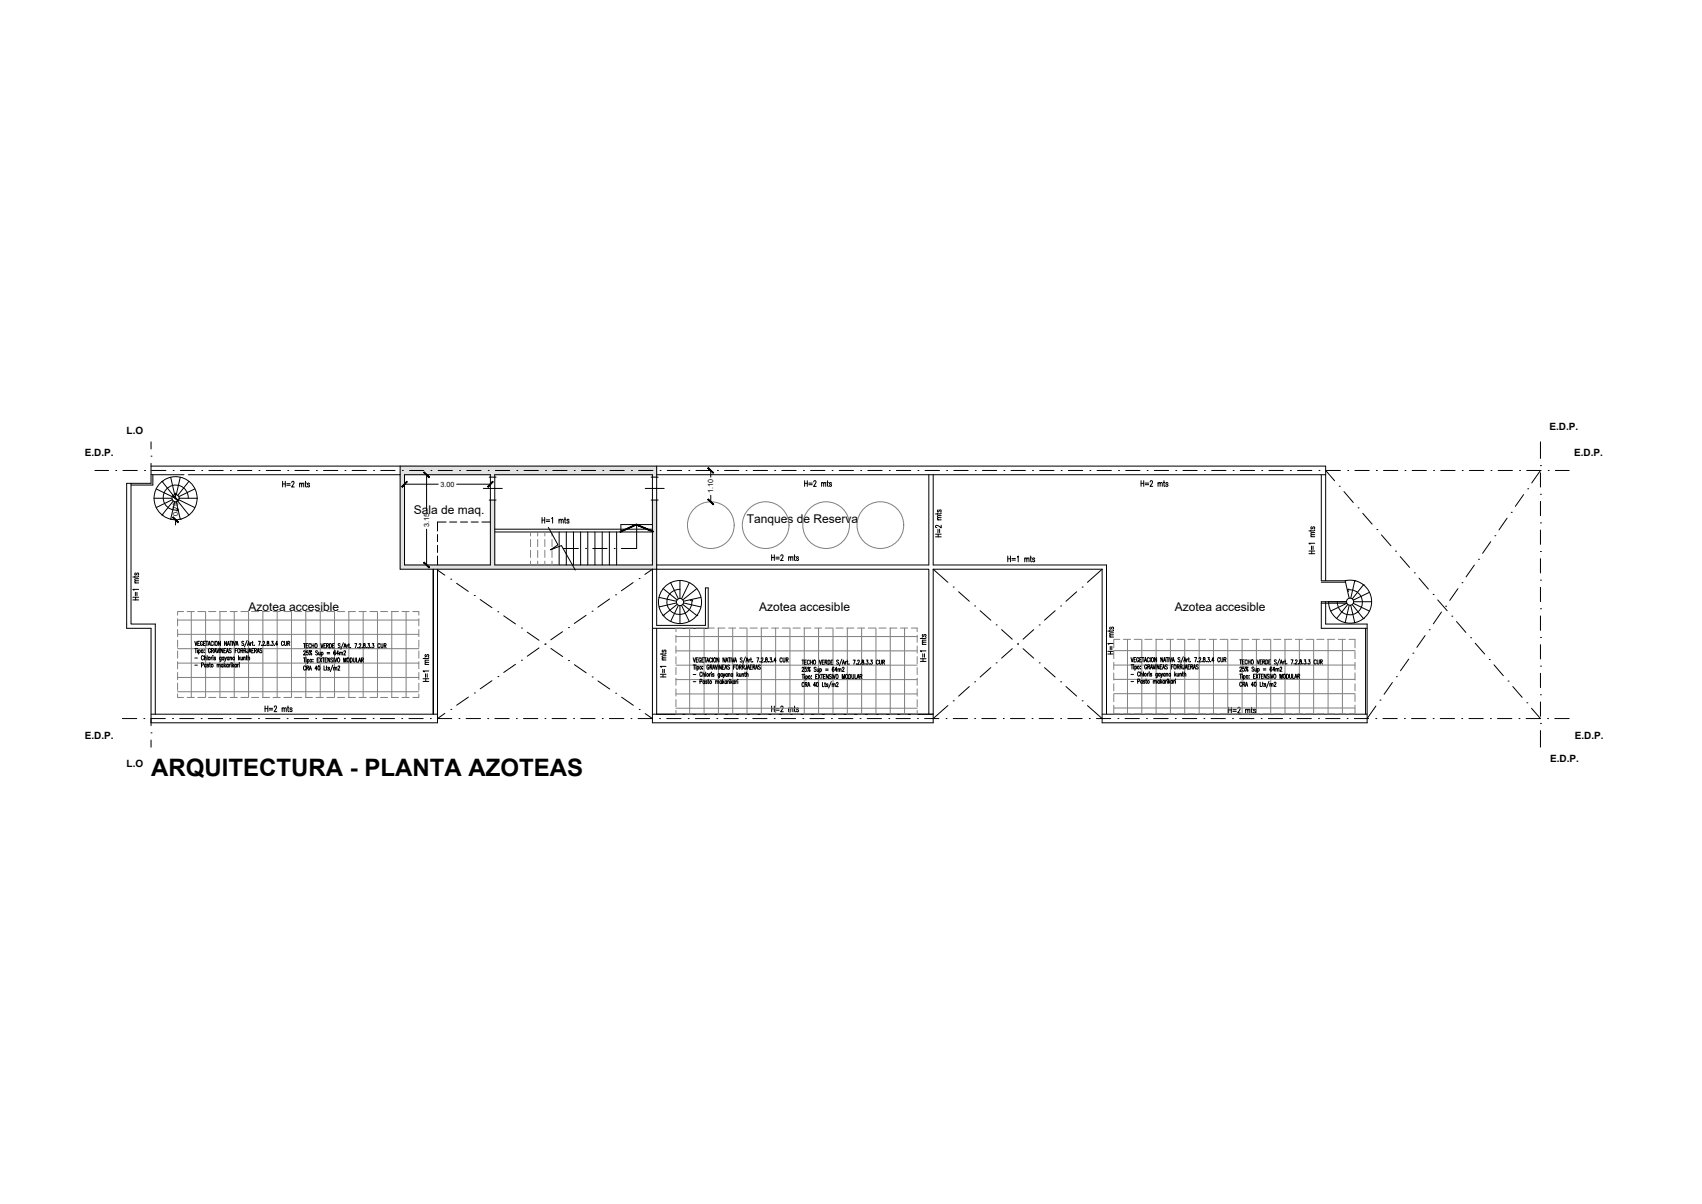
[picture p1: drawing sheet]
<svg xmlns="http://www.w3.org/2000/svg" width="594mm" height="420mm" viewBox="0 0 594 420" stroke-linecap="round" stroke-linejoin="round" font-family="sans-serif">
<defs><g id="words">
<text font-size="8.4" x="52.7" y="270.9">ARQUITECTURA - PLANTA AZOTEAS</text>
<g font-size="4.2">
<text x="144.4" y="179.3">Sala de maq.</text>
<text x="260.7" y="182.6">Tanques de Reserva</text>
<text x="86.8" y="213.3">Azotea accesible</text>
<text x="265" y="213.3">Azotea accesible</text>
<text x="410.1" y="213.3">Azotea accesible</text>
</g>
<g font-size="3.5">
<text x="44.2" y="151.4">L.O</text>
<text x="540.8" y="150.1">E.D.P.</text>
<text x="29.6" y="159.1">E.D.P.</text>
<text x="549.5" y="159.1">E.D.P.</text>
<text x="29.6" y="257.9">E.D.P.</text>
<text x="549.7" y="257.9">E.D.P.</text>
<text x="44.2" y="267.5">L.O</text>
<text x="541" y="265.8">E.D.P.</text>
</g>
<g font-size="2.5">
<text x="153.7" y="169.9">3.00</text>
<text x="249" y="172.2" transform="rotate(-90 249 172.2)">1.10</text>
<text x="62.2" y="180.1" transform="rotate(-90 62.2 180.1)">0.75</text>
<text x="149.8" y="183.9" transform="rotate(-90 149.8 183.9)">3.15</text>
</g>
</g></defs>
<!-- layer: Muros -->
<g fill="none" stroke="#000" stroke-width=".35">
<path d="M52.7 159.2h.1M52.7 154.2v2.5M537.7 154.2v5.8M33.1 164.2h4.8M40.4 164.2h.1M42.9 164.2h5M45.7 168.7v49.1h8.5v31.4M45.7 169.3h7.7M50.4 164.2h.1M52.7 161.7v2.5M52.7 162.7h410v40M52.7 165.7h11.5"/>
<path d="M52.7 168.7h-8.5v49.1M52.9 164.2h5M60.4 164.2h.1M62.9 164.2h5M65.7 165.7h74M70.4 164.2h.1M72.9 164.2h5M80.4 164.2h.1M82.9 164.2h5M90.4 164.2h.1M92.9 164.2h5M100.4 164.2h.1"/>
<path d="M102.9 164.2h5M110.4 164.2h.1M112.9 164.2h5M120.4 164.2h.1M122.9 164.2h5M130.4 164.2h.1M132.9 164.2h5M140.4 164.2h.1M141.2 165.7h30M142.9 164.2h5M150.4 164.2h.1M152.9 164.2h5"/>
<path d="M160.4 164.2h.1M162.9 164.2h5M170.4 164.2h.1M172.7 165.7h55v31.5M172.9 164.2h5M180.4 164.2h.1M182.9 164.2h5M190.4 164.2h.1M192.9 164.2h5M200.4 164.2h.1M202.9 164.2h5M210.4 164.2h.1"/>
<path d="M212.9 164.2h5M220.4 164.2h.1M222.9 164.2h5M229.2 165.7h233.5M229.2 162.7v55.5h17v-13h1v14.1h-19.5M230.4 164.2h.1M232.9 164.2h5M240.4 164.2h.1M242.9 164.2h5M250.4 164.2h.1M252.9 164.2h5M260.4 164.2h.1"/>
<path d="M262.9 164.2h5M270.4 164.2h.1M272.9 164.2h5M280.4 164.2h.1M282.9 164.2h5M290.4 164.2h.1M292.9 164.2h5M300.4 164.2h.1M302.9 164.2h5M310.4 164.2h.1M312.9 164.2h5M320.4 164.2h.1"/>
<path d="M322.9 164.2h5M324.2 165.7v31.5h-95M325.7 165.7v31.5h60.5v52M330.4 164.2h.1M332.9 164.2h5M340.4 164.2h.1M342.9 164.2h5M350.4 164.2h.1M352.9 164.2h5M360.4 164.2h.1M362.9 164.2h5M370.4 164.2h.1"/>
<path d="M372.9 164.2h5M380.4 164.2h.1M382.9 164.2h5M390.4 164.2h.1M392.9 164.2h5M400.4 164.2h.1M402.9 164.2h5M410.4 164.2h.1M412.9 164.2h5M420.4 164.2h.1M422.9 164.2h5M430.4 164.2h.1"/>
<path d="M432.9 164.2h5M440.4 164.2h.1M442.9 164.2h5M450.4 164.2h.1M452.9 164.2h5M460.4 164.2h.1M461.2 165.7v37M462.7 164.2l3.2 3.6M462.9 164.2h5M467.5 169.7h.1M469.1 171.5l3.3 3.9M470.4 164.2h.1"/>
<path d="M472.9 164.2h5M474 177.2h.1M475.7 179.1l3.2 3.8M480.4 164.2h.1M482.9 164.2h5M490.4 164.2h.1M492.9 164.2h5M500.4 164.2h.1M502.9 164.2h5M510.4 164.2h.1M512.9 164.2h5M520.4 164.2h.1"/>
<path d="M522.9 164.2h5M527.5 178.8h.1M530.4 164.2h.1M531.8 172.6l-2.9 4.1M532.9 164.2h5M533.2 170.6h.1M537.7 162.5h.1M537.7 172.5h.1M537.7 165v5M537.7 175v5M537.7 164.2l-3.1 4.3M540.4 164.2h.1"/>
<path d="M542.9 164.2h4.8M152.7 198.6v53.6h-100M152.7 182.2v3.1M152.7 186.5v2.5M152.7 190.3v2.5M152.7 194v3.2M152.7 198.9l2.6 1.8M196.6 191.4h5.3M204.4 191.4h.1M206.9 191.4h5M214.4 191.4h.1M215.2 185.6v11.6"/>
<path d="M216.7 183.1v2.5M222.2 183.1v8.3h-5.3M227.7 198.6h96.5v50.6M227.7 198.6v53.6h98v-53.6M227.7 198.6l-2.6 1.9M325.7 198.6h59M325.7 198.6l5.1 4.6M384.7 198.6v53.6h92.5v-34.4h-14.5v-7.8M384.7 198.6l-5.1 4.6M480.6 184.8h.1M482.2 186.7l3.3 3.8M487.1 192.3h.1"/>
<path d="M488.8 194.2l3.2 3.8M493.7 199.9h.1M514.6 197.2l-2.9 4.1M516.1 195.2h.1M520.3 189l-2.8 4.1M521.8 187h.1M526 180.8l-2.8 4.1M537.7 182.5h.1M537.7 192.5h.1M537.7 185v5M537.7 195v5M44.2 219.3h8.5v34"/>
<path d="M157.3 202.1h.1M159.4 203.6l4.1 2.8M165.5 207.8h.1M167.6 209.2l4.1 2.9M173.8 213.5h.1M175.8 214.9l4.1 2.8M182 219.2h.1M198.4 219h.1M204.6 214.7l-4.1 2.9M206.6 213.3h.1M212.8 209l-4.1 2.9M214.9 207.6h.1"/>
<path d="M221 203.3l-4.1 2.9M223.1 201.9h.1M229.2 219.3v29.9M332.7 204.9h.1M334.6 206.5l3.7 3.3M340.2 211.5h.1M342.1 213.1l3.7 3.3M347.7 218.1h.1M349.6 219.7l3.7 3.4M360.8 219.7l-3.7 3.4M362.7 218.1h.1M368.3 213.1l-3.7 3.3"/>
<path d="M370.2 211.5h.1M375.8 206.5l-3.7 3.3M377.7 204.9h.1M461.2 210v9.3h16M476.6 219.3v29.9M495.3 201.8l3.3 3.8M498.9 219.8h.1M500.2 207.4h.1M501.8 209.4l3.3 3.7M503.1 213.6l-2.8 4.1M504.6 211.6h.1M506.7 215h.1"/>
<path d="M508.4 216.9l3.3 3.8M508.9 205.4l-2.9 4.1M510.3 203.3h.1M537.7 202.5h.1M537.7 212.4h.1M537.7 204.9v5M537.7 214.9v5.1M171.7 237.5l-4.1 2.9M173.8 236.1h.1M179.9 231.8l-4.1 2.9M182 230.4h.1M184 220.6l4.1 2.8"/>
<path d="M188.1 226.1l-4.1 2.9M190.2 224.7h.1M190.2 224.8h.1M192.3 226.3l4.1 2.8M196.4 220.4l-4.2 2.9M198.4 230.5h.1M200.5 232l4.1 2.8M206.7 236.2h.1M208.7 237.6l4.1 2.9M338.3 239.6l-3.7 3.3M340.2 237.9h.1M345.8 233l-3.7 3.3"/>
<path d="M347.7 231.3h.1M353.3 226.4l-3.7 3.3M355.2 224.7h.1M357.1 226.4l3.7 3.3M362.7 231.3h.1M364.6 233l3.7 3.3M370.2 237.9h.1M372.1 239.6l3.7 3.3M486 238.2l-2.9 4.1M487.4 236.1h.1M491.7 230l-2.9 4.1M493.2 227.9h.1"/>
<path d="M497.4 221.8l-2.8 4.1M513.3 222.6h.1M514.9 224.5l3.3 3.7M519.8 230.1h.1M521.5 232l3.2 3.8M526.4 237.7h.1M528 239.6l3.3 3.7M537.7 222.5h.1M537.7 232.5h.1M537.7 225v5M537.7 235v5M42.7 250.8h5"/>
<path d="M50.2 250.8h.1M52.7 255.7h.1M52.7 258.2v2.5M52.7 250.8h5M60.2 250.8h.1M62.7 250.8h5M70.2 250.8h.1M72.7 250.8h5M80.2 250.8h.1M82.7 250.8h5M90.2 250.8h.1M92.7 250.8h5"/>
<path d="M100.2 250.8h.1M102.7 250.8h5M110.2 250.8h.1M112.7 250.8h5M120.2 250.8h.1M122.7 250.8h5M130.2 250.8h.1M132.7 250.8h5M140.2 250.8h.1M142.7 250.8h5M150.2 250.8h.1M151.2 249.2v-50.6v50.6"/>
<path d="M155.3 248.9l-2.6 1.9h5M157.4 247.5h.1M160.2 250.8h.1M162.7 250.8h5M163.5 243.3l-4.1 2.8M165.6 241.8h.1M170.2 250.8h.1M172.7 250.8h5M180.2 250.8h.1M182.7 250.8h5M190.2 250.8h.1M192.7 250.8h5"/>
<path d="M200.2 250.8h.1M202.7 250.8h5M210.2 250.8h.1M212.7 250.8h5M214.9 241.9h.1M217 243.3l4.1 2.8M220.2 250.8h.1M223.1 247.6h.1M225.2 249l2.5 1.8h-5M227.7 249.2h98M230.2 250.8h.1M232.7 250.8h5"/>
<path d="M240.2 250.8h.1M242.7 250.8h5M250.2 250.8h.1M252.7 250.8h5M260.2 250.8h.1M262.7 250.8h5M270.2 250.8h.1M272.7 250.8h5M280.2 250.8h.1M282.7 250.8h5M290.2 250.8h.1M292.7 250.8h5"/>
<path d="M300.2 250.8h.1M302.7 250.8h5M310.2 250.8h.1M312.7 250.8h5M320.2 250.8h.1M322.7 250.8h5M330.2 250.8h.1M330.8 246.2l-5.1 4.6M332.7 244.6h.1M332.7 250.8h5M340.2 250.8h.1M342.7 250.8h5"/>
<path d="M350.2 250.8h.1M352.7 250.8h5M360.2 250.8h.1M362.7 250.8h5M370.2 250.8h.1M372.7 250.8h5M377.7 244.6h.1M379.6 246.2l5.1 4.6M380.2 250.8h.1M382.7 250.8h5M384.7 249.2h92.5M390.2 250.8h.1"/>
<path d="M392.7 250.8h5M400.2 250.8h.1M402.7 250.8h5M410.2 250.8h.1M412.7 250.8h5M420.2 250.8h.1M422.7 250.8h5M430.2 250.8h.1M432.7 250.8h5M440.2 250.8h.1M442.7 250.8h5M450.2 250.8h.1"/>
<path d="M452.7 250.8h5M460.2 250.8h.1M462.7 250.8h5M470.2 250.8h.1M472.7 250.8h5M480.2 250.8h.1M480.2 246.4l-3 4.4M481.7 244.3h.1M482.7 250.8h5M490.2 250.8h.1M492.7 250.8h5M500.2 250.8h.1"/>
<path d="M502.7 250.8h5M510.2 250.8h.1M512.7 250.8h5M520.2 250.8h.1M522.7 250.8h5M530.2 250.8h.1M532.9 245.3h.1M534.6 247.2l3.1 3.6h-5M537.7 242.5h.1M537.7 252.4h.1M537.7 245v5M537.7 254.9v5.8"/>
<path d="M540.2 250.8h.1M542.7 250.8h5"/>
</g>
<!-- layer: TEXTO -->
<g fill="#e5e4d7" stroke="#e5e4d7" stroke-width=".35">
<path d="M139.7 162.7l89.5 1.5v-1.5zM139.7 162.7l89.5 1.5h-89.5z"/>
<path d="M139.7 164.2l89.5 1.5v-1.5zM139.7 164.2l89.5 1.5h-89.5z"/>
<path d="M227.7 165.7l1.5 .8v-.8zM227.7 165.7l1.5 .8h-1.5z"/>
<path d="M171.2 165.7l1.5 .8v-.8zM171.2 165.7l1.5 .8h-1.5z"/>
<path d="M227.7 174.5l1.5 21.2v-21.2zM227.7 174.5l1.5 21.2h-1.5z"/>
<path d="M227.7 195.7l1.5 1.5v-1.5zM227.7 195.7l1.5 1.5h-1.5z"/>
<path d="M171.2 174.5l1.5 22.7v-22.7zM171.2 174.5l1.5 22.7h-1.5z"/>
<path d="M139.7 165.7l1.5 31.5v-31.5zM139.7 165.7l1.5 31.5h-1.5z"/>
<path d="M199.8 197.2h29.4zM199.8 197.2h29.4z"/>
<path d="M199.9 197.2l29.3 1.1v-1.1zM199.9 197.2l29.3 1.1h-28.8z"/>
<path d="M200.4 198.3l28.8 .3v-.3zM200.4 198.3l28.8 .3h-28.6z"/>
<path d="M139.7 197.2l60.9 1.4-.8-1.4zM139.7 197.2l60.9 1.4h-60.9z"/>
</g>
<!-- layer: 0 -->
<g fill="none" stroke="#000" stroke-width=".35">
<path d="M139.7 162.7v35.9h88M141.2 165.7v31.5h30v-31.5M168.7 170.4h6.6M170.7 166.5h2.5M170.7 174.5h2.5M172.7 165.7v31.5h55M225.2 170.4h6.6M227.3 166.5h2.4M227.3 174.5h2.4M152.7 182.2h3M156.9 182.2h2.5M160.7 182.2h2.5"/>
<path d="M164.4 182.2h2.5M168.2 182.2h3M172.7 185.6h55M172.7 184.7h55M195.2 185.6v11.6M197.7 185.6v11.6M200.2 185.6v11.6M202.7 185.6v11.6M205.2 185.6v11.6M207.7 185.6v11.6M210.2 185.6v11.6M212.7 185.6v11.6"/>
<path d="M216.7 183.1h11M44.2 217.8v1.5M52.7 249.2h100"/>
</g>
<!-- layer: MUEBLES -->
<g fill="none" stroke="#000" stroke-width=".35">
<path d="M53.7 173.9h6.3M54.5 170.6l5.6 2.7M56.6 168h.1M56.6 179.7h.1M56.6 168l3.9 4.9M59.6 166.6l1.4 6M60.1 174.4l-5.6 2.7M60.5 174.9l-3.9 4.8M61 175.1l-1.4 6.1M61.3 172.1v1.8M61.5 175.1l1.4 6.1M61.7 177.5l.5 .4-.6 .4"/>
<path d="M62 174.9l3.9 4.8M62.4 174.4l5.6 2.7M62.5 173.9h6.3M62.9 166.6l-1.4 6M65.7 173.9a4.4 4.4 0 0 0-4.5-4.6 4.4 4.4 0 0 0-4.2 4.9 4.4 4.4 0 0 0 5.2 3.7M65.9 168l-3.9 4.9M68 170.6l-5.6 2.7M59.6 181.2h.1M61.3 181.4v1.8M62.9 181.2h.1M230 208.5l6.1 1.3M231.5 214.8h.1"/>
<path d="M231.5 205.4l4.9 4M234.1 203.3l2.7 5.7M236.1 210.4l-6.1 1.4M236.4 210.9l-4.9 3.9M236.8 211.3l-2.7 5.6M237.3 202.6v6.3M237.3 211.4v6.2M237.4 205.7a4.4 4.4 0 0 0-4.6 4.5 4.4 4.4 0 0 0 4.9 4.2 4.4 4.4 0 0 0 3.7-5.2M237.9 211.3l2.7 5.6M238.3 210.9l4.9 3.9M238.6 210.4l6.1 1.4M240.6 203.3l-2.7 5.7"/>
<path d="M240.9 209.6l.5-.4 .4 .6M243.2 214.8h.1M243.2 205.4l-4.9 4M244.7 208.5l-6.1 1.3M469.5 202.7h.1M469.5 202.7l1.4 6.1M469.6 202.6a7.5 7.5 0 0 1 9.1 6.2 7.5 7.5 0 0 1-6.9 8.7 7.5 7.5 0 0 1-8.1-7.5h6.3M470.1 210.5l-5.6 2.7M470.3 205.9a4.4 4.4 0 0 1 5.2 3.8 4.4 4.4 0 0 1-4.2 4.9 4.4 4.4 0 0 1-4.5-4.6M470.4 211l-3.9 4.9M470.8 205.5l-.5 .4 .4 .5M470.9 211.2l-1.4 6.1"/>
<path d="M471.5 211.2l1.4 6.1M472 211l3.9 4.9M472.3 210.5l5.7 2.7M472.5 210h6.2M472.9 202.7h.1M472.9 202.7l-1.4 6.1M475.9 215.9h.1M475.9 204.1h.1M475.9 204.1l-3.9 4.9M478 206.7l-5.7 2.7"/>
<circle cx="61.3" cy="173.9" r="7.5"/>
<circle cx="61.3" cy="173.9" r="1.25"/>
<circle cx="237.4" cy="210.1" r="7.5"/>
<circle cx="237.4" cy="210.1" r="1.25"/>
<circle cx="471.2" cy="210" r="1.25"/>
</g>
<!-- layer: 0 -->
<g fill="#000" stroke="#000" stroke-width=".35">
<path d="M60.5 172.9l-.2 .2 1.9 1.6zM60.3 173.1l1.9 1.6-.1 .2z"/>
<path d="M142 168l-1.6 2 1.8-1.8zM140.2 169.8l1.8-1.8-1.6 2z"/>
<path d="M147.9 164.9l1.8 1.8 .2-.2zM147.9 164.9l.2-.2 1.8 1.8z"/>
<path d="M170.2 169.8l.2 .2 1.6-2zM172 168l.2 .2-1.8 1.8z"/>
<path d="M247.1 174.3l2 1.7-1.8-1.9zM247.1 174.3l2 1.7-.2 .1z"/>
<path d="M247.1 163.4l1.8 1.8 .2-.2zM247.1 163.4l.2-.2 1.8 1.8z"/>
<path d="M60.3 180.6l1.8 1.8 .1-.2zM60.3 180.6l.2-.2 1.7 1.8z"/>
<path d="M147.9 196.4l2 1.6-1.8-1.8zM147.9 196.4l2 1.6-.2 .2z"/>
</g>
<!-- layer: TEXTO -->
<g fill="none" stroke="#000" stroke-width=".35">
<path d="M52.7 164.2v4.5M53.4 165.7v3.6M141.2 169h11.8M148.9 165.7v12.5M159.4 169h11.8M248.1 164.2v2.3M248.1 172.8v2.3M148.9 184.7v12.5M191.4 184l3.3 6.1-2.5 1.8 3.8-1.5 4.8 8.5M461.2 202.7h8.3M461.2 203.2h8.3M461.2 210h8.8"/>
<path d="M461.2 210.5h8.8"/>
</g>
<!-- layer: 0 -->
<g fill="none" stroke="#808080" stroke-width=".35">
<path d="M185.2 185.6v1.4M185.2 188.3v2.5M185.2 192v2.5M185.2 195.8v1.4M187.7 185.6v1.4M187.7 188.3v2.5M187.7 192v2.5M187.7 195.8v1.4M190.2 185.6v1.4M190.2 188.3v2.5M190.2 192v2.5M190.2 195.8v1.4"/>
<path d="M192.7 185.6v1.4M192.7 188.3v2.5M192.7 192v2.5M192.7 195.8v1.4"/>
</g>
<!-- layer: TEXTO -->
<g fill="#000" stroke="#000" stroke-width=".35">
<path d="M216.4 185.4l.1 .3 5.6-2.8zM216.5 185.7l5.6-2.8 .2 .3z"/>
<path d="M222.3 182.9l-.2 .3 5.9 2.2zM222.1 183.2l5.9 2.2-.1 .3z"/>
</g>
<!-- layer: COTAS -->
<g fill="none" stroke="#000" stroke-width=".35">
<path d="M98.7 168v1.9M98.7 168.9h.9M99.6 168v1.9M100.1 168.8h1.2M100.1 169.3h1.2M101.8 168.4l.1-.3a.45 .45 0 0 1 .7 0 .45 .45 0 0 1 0 .6l-.8 1.2h.9M104.6 169l.3-.4 .4 .1v1.2M104.6 168.6v1.3M105.3 169l.3-.4 .4 .1v1.2M106.4 168.6h.5M106.7 168v1.9h.3M108 168.9l-.2-.3-.5 .3 .7 .4v.6h-.4l-.3-.3"/>
<path d="M280.9 167.7v2M280.9 168.7h.9M281.8 167.7v2M282.3 168.6h1.2M282.3 169.1h1.2M284 168.2l.2-.4a.52 .52 0 0 1 .7 .3 .52 .52 0 0 1-.3 .7l-.6 .9h.9M286.8 168.8l.3-.4 .3 .1 .1 1.2M286.8 168.4v1.3M287.5 168.8l.3-.4 .4 .1v1.2M288.6 168.4h.5M288.9 167.7v1.9l.3 .1M290.3 168.7l-.3-.3-.5 .3 .7 .4v.5l-.4 .1-.3-.3"/>
<path d="M327.2 179v.5M327.5 177.9l-.3 .3 .3 .5 .5-.7h.4l.1 .4-.3 .3M328.5 179.9l-1.2 .1-.1 .3 .4 .4M328.5 179l-.4 .3h-1.6M398.3 168.7h.9M398.3 167.7v2M399.2 167.7v2M399.7 168.6h1.3M399.7 169.1h1.3M401.5 168.2v-.3a.51 .51 0 0 1 .8 .1 .51 .51 0 0 1-.2 .8l-.7 .9h1M404.2 168.8l.4-.4 .3 .1v1.2M404.2 168.4v1.3"/>
<path d="M404.9 168.8l.4-.4 .3 .1 .1 1.2M406.1 168.4h.4M406.3 167.7v1.9l.3 .1M407.7 168.7l-.3-.3-.5 .3 .7 .4v.5l-.4 .1-.3-.3M47.3 200l-.3 .2 .1 .4h.4l.3-.6h.3l.3 .2-.3 .5M189.2 180.6v2M189.2 181.5h.9M190.1 180.6v2M190.7 181.4h1.2M190.7 182h1.2M192.5 180.9l.4-.3v2M195.1 181.6l.4-.4 .3 .1 .1 1.3"/>
<path d="M195.1 181.2v1.4M195.9 181.6l.3-.4 .3 .1 .1 1.3M197 181.2h.5M197.2 180.6v1.6l.3 .4M198.6 181.5l-.3-.3-.4 .3 .7 .5v.5l-.5 .1-.2-.3M269.3 193.6v2M269.3 194.5h1M270.3 193.6v2M270.8 194.5h1.2M270.8 195h1.2M272.5 194.1l.1-.3a.45 .45 0 0 1 .6-.1 .45 .45 0 0 1 .1 .7l-.8 1.2h.9M275.3 194.7l.3-.4 .3 .1 .1 1.2"/>
<path d="M275.3 194.3v1.3M276 194.7l.3-.4 .4 .1v1.2M277.1 194.3h.5M277.3 193.6l.1 1.9 .3 .1M278.7 194.5l-.2-.2-.4 .1v.3l.6 .6-.2 .3-.5-.3M326.5 187.3h2M326.5 186.4h2M327.2 181.4h1.3M327.4 184.7v1.2M327.5 186.4v.9M328 184.7v1.2M328.5 183.3v.9l-1.2-.8a.43 .43 0 0 0-.7 .1 .43 .43 0 0 0 .3 .6h.1"/>
<path d="M328.5 180.7h-1.2l-.1 .4 .4 .3M351.8 195h.9M351.8 194v2.1M352.7 194v2.1M353.2 194.9h1.2M353.2 195.5h1.2M355.1 194.4l.3-.4v2.1M357.7 195.1l.3-.4 .4 .1v1.3M357.7 194.7v1.4M358.4 195.1l.3-.4 .4 .1 .1 1.3M359.6 194.7h.4M359.8 194v1.9l.3 .2"/>
<path d="M361.2 195l-.3-.3-.4 .1v.4l.7 .6-.3 .3-.5-.3M456.9 193.2h2M456.9 192.3h2M457.6 187.3h1.3M457.6 185v.4M457.8 190.6v1.2M457.8 183.8l-.2 .3v.4h.4l.6-.7 .3 .3-.3 .5M457.8 192.3v.9M458.3 190.6v1.2M458.9 189.6h-2l.4 .3M458.9 186.6l-1.3 .1v.3l.3 .3M458.9 185.9h-1.3v.3l.3 .4"/>
<path d="M458.9 184.9l-.4 .4h-1.6M46.4 209.4h2M46.4 208.4h2M47 203.4h1.4M47 201.1v.5M47.3 206.7v1.2M47.3 208.4v1M47.8 206.7v1.2M48.4 205.7h-2l.4 .3M48.4 202.7h-1.3l-.1 .4 .4 .3M48.4 201.9l-1.3 .1-.1 .3 .4 .4M48.4 201l-.4 .4h-1.6"/>
<path d="M387.3 220v.4M387.6 218.8l-.3 .3 .3 .5 .5-.7h.5l.1 .4-.3 .3M388.7 219.9l-.4 .3h-1.6M68 223.8l.4 1.5 .4-1.5M68 226.3h.7M68 229.6h.9M68 232.1h.9M68.3 226.3v1.5M68.9 226.4h.1M68.9 226.9v.9M69 224.5h.4M69.3 227l.1-.1a.43 .43 0 0 1 .6 .4 .43 .43 0 0 1-.6 .4l-.1-.1"/>
<path d="M69.3 226.8v1.5M69.7 223.8h-.7v1.5h.7M70.3 232.1l.6-.1v-.6l-.6-.1v1.5M70.7 224.1l-.3-.3a.74 .74 0 0 0-.5 .8 .74 .74 0 0 0 .6 .6l.2-.5h-.3M71 229.2a.41 .41 0 0 0-.5-.4 .41 .41 0 0 0-.2 .6l.3 .9 .4-.4M71 224.5h.4M71.3 226.8h.1M71.3 227.6h.1M71.4 229.6l.2-.3 .3 .1v.9M71.4 228.8v1.5M71.7 223.8h-.7v1.5h.7M71.8 223.8h.7"/>
<path d="M71.9 232l-.2-.2a.47 .47 0 0 0-.4 .5 .47 .47 0 0 0 .5 .4l.1-.1M71.9 231.8v1M72.2 223.8v1.5M72.3 228.8v1.5M72.6 225.3l.4-1.5 .4 1.5M72.8 224.8h.5M72.8 232l-.2-.2-.3 .2 .5 .3v.4l-.5-.1M73.1 231.8h.3M73.3 231.3l.2 1.5M73.5 226.7a.39 .39 0 0 0-.5-.4 .39 .39 0 0 0-.3 .6v.3a.41 .41 0 0 0 .4 .6 .41 .41 0 0 0 .4-.6h-.2M73.7 229.3v1M73.8 227l.6-.1 .1-.5-.7-.1v1.5"/>
<path d="M74.1 229.3l-.4 .4M74.2 227l.3 .8M74.3 228.9h.1M74.4 229.4v.9M74.4 224.1l-.3-.3a.74 .74 0 0 0-.5 .7 .74 .74 0 0 0 .6 .7l.2-.3M74.7 227.8l.4-1.5 .4 1.5M74.7 223.8v1.5M74.9 227.3h.5M75.2 229.5l-.2-.2-.3 .2 .5 .3v.4l-.5-.1M75.3 223.9l.1-.1a.74 .74 0 0 1 .5 .7 .74 .74 0 0 1-.6 .7l-.2-.5zM75.6 226.3l.4 1.5 .4-1.5M75.8 232.1l.2-.3 .3 .1v.9"/>
<path d="M75.8 231.8v1M76.3 232.1l.3-.3 .2 .1 .1 .9M76.7 226.3v1.5M76.9 223.8v1.5l-.7-1.5v1.5M77.2 229.3l-.1 1.3-.4 .1M77.2 229.5l-.1-.1a.43 .43 0 0 0-.5 .4 .43 .43 0 0 0 .5 .4l.1-.1M77.8 226.3v1.5l-.7-1.5v1.5M77.8 232l-.2-.2a.47 .47 0 0 0-.4 .5 .47 .47 0 0 0 .5 .4l.1-.1M77.8 231.8v1M78.1 229.5l-.1-.1a.43 .43 0 0 0-.5 .4 .43 .43 0 0 0 .5 .4l.1-.1M78.1 229.3v1M78.2 227h.4"/>
<path d="M78.2 231.3v1.5M78.4 229.3l.3 1 .4-1M78.4 232.2l.4 .6M78.7 230.3l-.3 .5M78.7 231.8l-.5 .7M78.8 226.3h-.6v1.5h.6M79 227.8l.4-1.5 .4 1.5M79.1 223.8v1.5l-.7-1.5v1.5M79.1 227.3h.5M79.3 225.3l.4-1.5 .5 1.5M79.5 224.8h.5M79.6 232l-.2-.2a.47 .47 0 0 0-.4 .5 .47 .47 0 0 0 .5 .4l.1-.1"/>
<path d="M79.6 231.8v1M79.9 229.5l-.1-.1a.43 .43 0 0 0-.5 .4 .43 .43 0 0 0 .5 .4l.1-.1M79.9 229.3v1M80 231.8v1M80.2 223.8h.7M80.3 229.6l.2-.3 .3 .1v.9M80.3 229.3v1M80.4 231.8l-.4 .4M80.6 223.8v1.5M80.7 226.5l-.3-.2-.4 .2 .1 .4 .4 .2a.38 .38 0 0 1 .1 .6 .38 .38 0 0 1-.6-.1M80.6 231.4h.1M80.7 231.9v.9"/>
<path d="M81.1 231.3v1.5M81.2 223.8v1.5M81.3 232.2l.3 .6M81.4 223.8l.4 1.5 .4-1.5M81.6 231.8l-.5 .7M81.8 229.5l-.1-.1a.43 .43 0 0 0-.5 .4 .43 .43 0 0 0 .5 .4l.1-.1M81.8 229.3v1M82.1 227h.4M82.3 225.3l.4-1.5 .4 1.5M82.5 232l-.2-.2a.47 .47 0 0 0-.4 .5 .47 .47 0 0 0 .5 .4l.1-.1M82.5 224.8h.5M82.5 231.8v1"/>
<path d="M82.7 226.3h-.6v1.5M82.9 231.8v1M83.1 226.4l.1-.1a.73 .73 0 0 1 .6 .8 .73 .73 0 0 1-.7 .6zM83.2 228.8v1.5M83.3 231.8l-.4 .4M83.4 229.7l.4 .6M83.5 231.4h.1M83.5 231.9v.9M83.7 229.3l-.5 .7M84.1 227l.6-.1v-.5l-.6-.1v1.5M84.1 229.3v.9l.3 .1 .2-.3M84.4 227l.4 .8"/>
<path d="M84.6 229.3v1M85 229.6l.3-.3 .2 .1 .1 .9M85 229.3v1M85.1 224l-.2-.2-.5 .2 .1 .4 .4 .2a.38 .38 0 0 1 .1 .5 .38 .38 0 0 1-.5 .1l-.1-.1M85.1 227l.6-.1 .1-.5-.7-.1v1.5M85.5 227l.3 .8M85.9 229.3h.3M86 228.8v1.2l.3 .3M86.2 223.5l-.9 2.3M86.4 225.3l.4-1.5 .4 1.5M86.5 224.8h.6M86.6 226.3l-.1 1.4h-.3l-.1-.4"/>
<path d="M86.6 229.6l.2-.3 .3 .1v.9M86.6 228.8v1.5M86.8 227.8l.4-1.5 .4 1.5M87 227.3h.5M87.4 224.3v1M87.8 224.3l-.4 .4M87.9 227h.4M88 224.3h.3M88.2 223.8l.2 1.5M88.5 226.3h-.6v1.5h.6M88.7 225.1h.1M88.8 227l.6-.1 .1-.5-.7-.1v1.5"/>
<path d="M89.2 227l.3 .8M89.7 227.8l.4-1.5 .4 1.5M89.9 227.3h.5M90.2 223.8h.7l-.5 1.5M91.3 225.1h.1M91.4 226.5l-.2-.2-.5 .2 .1 .4 .4 .2a.38 .38 0 0 1 .2 .5 .38 .38 0 0 1-.6 .1l-.1-.1M91.8 224.1v-.2a.35 .35 0 0 1 .5 0 .35 .35 0 0 1 0 .5l-.6 .9h.7M92.8 225.1h.1M93.3 223.9v.4a.48 .48 0 0 1 .7 .5 .48 .48 0 0 1-.8 .3v-.5a.48 .48 0 0 0 .6-.2 .48 .48 0 0 0-.2-.6zM94.3 225.1h.1M94.8 223.8h.5l-.3 .6a.42 .42 0 0 1 .4 .6 .42 .42 0 0 1-.7 0M95.8 225.1h.1"/>
<path d="M96.9 224.8h-.7l.5-1v1.5M99 224.1l-.3-.3a.74 .74 0 0 0-.5 .7 .74 .74 0 0 0 .6 .7l.2-.3M99.3 223.8v1l.3 .5 .4-.5v-1M100.4 224.5l.6-.1 .1-.5-.7-.1v1.5M100.8 224.5l.3 .8M105.9 224.6h.7M105.9 229.6h.7M106 227.4a.31 .31 0 0 1 .3-.3 .31 .31 0 0 1 .3 .4l-.7 1.1h.7M106.3 224.6v1.5M106.3 229.6v1.5M106.7 232.7a.4 .4 0 0 0-.5-.3 .4 .4 0 0 0-.3 .5l.3 1 .5-.4M106.8 229.6h.1"/>
<path d="M106.9 225.3h.4M106.9 230.1v1M107 233.1l.6-.1v-.6h-.6v1.5M107.3 230.3l.1-.2a.4 .4 0 0 1 .5 .5 .4 .4 0 0 1-.6 .3M107.3 230.1v1.5M107.4 233.1l.3 .8M107.5 224.6h-.6v1.5h.6M107.5 227.1h-.5v.5a.42 .42 0 0 1 .6 .2 .42 .42 0 0 1-.1 .6 .42 .42 0 0 1-.6-.1M107.9 233.9l.4-1.5 .4 1.5M108.1 233.4h.5M108.2 227.1l-.2 .5v-.5h.8l-.9 1.5M108.5 224.9a.4 .4 0 0 0-.5-.3 .4 .4 0 0 0-.2 .5v.4a.4 .4 0 0 0 .2 .6 .4 .4 0 0 0 .5-.4"/>
<path d="M108.5 228.1l.3 .1-.1 .4zM108.9 225.3h.7M108.9 224.6v1.5M109.2 230.1h.1M109.2 230.9h.1M109.6 224.6v1.5M110.1 224.6h.1a.71 .71 0 0 1 .6 .7 .71 .71 0 0 1-.7 .7l-.2-.5zM110.7 233.4h-.7l.5-1v1.5M110.7 230.3h.4M110.9 227.3l-.6-.2a.64 .64 0 0 0 .5 .9l-.2 .6-.4-.2M111.1 232.4a.76 .76 0 0 1 .7 .6 .76 .76 0 0 1-.4 .9l-.4-.3zM111.2 227.6l.1 .9 .2 .1 .3-.3"/>
<path d="M111.4 229.6h-.7v1.5h.7M111.6 229.6l.7 1.5M111.8 227.6v1M112 224.6l.4 1.5 .4-1.5M112.2 227.8l.1-.2a.41 .41 0 0 1 .5 .5 .41 .41 0 0 1-.6 .3M112.2 227.6v1.5M112.3 229.6l-.7 1.5M112.5 229.6h.7M112.9 229.6v1.5M113 225.3h.4M113.1 232.4v1.5h.6M113.5 230.3h.4"/>
<path d="M113.7 224.6h-.7v1.5h.7M113.8 232.8h.4M114 225.3l.6-.1v-.6h-.6v1.5M114 232.4v1.2l.2 .3M114.1 229.6h-.6v1.5h.6M114.2 227.7h.9M114.2 228.1h.9M114.3 225.3l.4 .8M115 224.6a.74 .74 0 0 1 .7 .7 .74 .74 0 0 1-.7 .8zM115 233.1l-.5-.2 .5 .8-.2 .2-.3-.2M115.1 229.6v1.5l-.7-1.5v1.5M116.1 225.3h.4"/>
<path d="M116.2 229.8l-.6-.2a.64 .64 0 0 0 .5 .9v.5l-.6-.1M116.2 232.1l-.9 2.3M116.5 233.1l.2-.3 .3 .1v1M116.5 232.8v1.1M116.5 229.6v1.5M116.7 224.6h-.6v1.5h.6M116.8 229.6l.4 1.5 .4-1.5M117 233.1l.3-.3 .2 .1 .1 1M117.1 227.3v-.2a.74 .74 0 0 0-.8 .6 .74 .74 0 0 0 .5 .9 .43 .43 0 0 0 .4-.5 .43 .43 0 0 0-.5-.4l-.2 .4M118 229.6h.1a.71 .71 0 0 1 .5 .7 .71 .71 0 0 1-.6 .7zM118 232.7l.2-.3 .4 .2-.7 1.3h.7M118.2 228.1h-.7l.5-1v1.5"/>
<path d="M118.5 227.9l.5-.3 .1 1M118.5 227.6v1M118.7 224.8a.36 .36 0 0 0-.6-.2 .36 .36 0 0 0 .1 .6l.3 .2a.37 .37 0 0 1 .2 .6 .37 .37 0 0 1-.7-.1M119.1 227.9l.5-.3v1M119.9 224.3l-.9 2.3M120 231.1v-1.5l.4 1.5 .4-1.5v1.5M120 226.1l.4-1.5 .4 1.5M120 227.4a.31 .31 0 0 1 .4-.3 .31 .31 0 0 1 .2 .4l-.6 1.1h.7M120.2 225.6h.5M121.1 225.1v1M121.3 229.6h.1a.71 .71 0 0 1 .6 .7 .71 .71 0 0 1-.7 .7l-.2-.5zM121.5 225.1l-.4 .4"/>
<path d="M121.6 225.1h.4M121.8 224.6v1.2l.2 .3M122.3 229.6a.74 .74 0 0 1 .7 .7 .74 .74 0 0 1-.7 .8zM122.4 225.9h.1M123.3 229.6v1l.3 .5 .4-.2v-1.3M123.8 224.6h.7l-.5 1.5M124.4 229.6v1.5h.6M124.9 225.9h.1M125.1 231.1l.4-1.5 .4 1.5M125.3 230.6h.5M125.4 224.9l.2-.3 .4 .2-.7 1.3h.7M126.2 230.3l.6-.1v-.6h-.6v1.5"/>
<path d="M126.4 225.9h.1M126.5 230.3l.4 .8M126.9 224.6v.5a.51 .51 0 0 1 .6 .4 .51 .51 0 0 1-.4 .6 .68 .68 0 0 1-.2-.7 .68 .68 0 0 1 .6-.5l-.1-.3zM127.9 225.9h.1M128.4 224.6h.6l-.3 .5a.43 .43 0 0 1 .3 .6 .43 .43 0 0 1-.6 .2l-.1-.1M129.4 225.9h.1M129.9 224.6h.6l-.3 .5a.43 .43 0 0 1 .3 .7 .43 .43 0 0 1-.7 0M132.6 224.9l-.2-.3a.71 .71 0 0 0-.6 .7 .71 .71 0 0 0 .7 .7l.1-.3M133 224.6v1.3l.3 .2 .3-.2 .1-1.3M134.1 225.3l.6-.1v-.6h-.6v1.5M134.4 225.3l.4 .8M147.7 237.8h2"/>
<path d="M147.7 236.9h2M148.4 231.9h1.3M148.4 229.5v.5M148.5 235.1v1.3M148.6 228.4l-.2 .3 .2 .5 .5-.7h.5l.1 .4-.3 .3M148.6 236.9v.9M149.1 235.1v1.3M149.7 234.2h-2l.4 .3M149.7 231.2h-1.3v.3l.3 .4M149.7 230.4l-1.3 .1v.3l.3 .4M149.7 229.5l-.1 .3h-1.9M230.5 236.2h2"/>
<path d="M230.5 235.3h2M231.1 230.3h1.4M231.1 228v.4M231.3 233.6v1.2M231.4 226.8l-.3 .3 .1 .4h.4l.3-.6 .3-.1 .3 .3-.3 .5M231.4 235.3v.9M231.9 233.6v1.2M232.5 232.6h-2l.4 .3M232.5 229.6h-1.3l-.1 .4 .4 .3M232.5 228.8l-1.3 .1-.1 .3 .4 .4M232.5 227.9l-.1 .3h-1.9M241.9 229.5l.5 1.6 .4-1.6"/>
<path d="M241.9 235.4h1M241.9 237.9h1M241.9 232h.8M242.3 232v1.6M242.9 232.1h.1M242.9 232.6v1M243 230.3h.4M243.3 232.8l.2-.2a.47 .47 0 0 1 .4 .5 .47 .47 0 0 1-.5 .4l-.1-.1M243.3 232.6v1.4M243.7 229.5h-.7v1.6h.7M244.3 237.8h.6v-.7l-.6-.1v1.6M244.7 229.9l-.3-.4a.73 .73 0 0 0-.5 .8 .73 .73 0 0 0 .6 .7l.2-.5h-.3"/>
<path d="M245 234.9a.39 .39 0 0 0-.5-.3 .39 .39 0 0 0-.2 .5v.4a.39 .39 0 0 0 .2 .6 .39 .39 0 0 0 .5-.4M245 230.3h.4M245.3 232.6h.1M245.3 233.4h.1M245.4 235.3l.2-.3 .3 .1v1M245.4 234.5v1.6M245.7 229.5h-.7v1.6h.7M245.8 229.5h.7M245.9 237.8l-.1-.2a.4 .4 0 0 0-.5 .5 .4 .4 0 0 0 .6 .3M245.9 237.5v1.1M246.2 229.5v1.6M246.3 234.5v1.6"/>
<path d="M246.6 231.1l.4-1.6 .4 1.6M246.8 230.6h.5M246.8 237.8l-.2-.3-.3 .3 .5 .3v.4l-.5-.1M247.1 237.5h.3M247.2 237v1.3l.3 .3M247.5 232.4a.39 .39 0 0 0-.5-.3 .39 .39 0 0 0-.3 .5v.4a.41 .41 0 0 0 .4 .6 .41 .41 0 0 0 .4-.6h-.3M247.7 235v1.1M247.8 232.8l.7-.2-.1-.5-.6-.1v1.6M248 235l-.3 .5M248.2 232.8l.3 .8M248.3 234.6h.1M248.3 235.1v1"/>
<path d="M248.4 229.9a.41 .41 0 0 0-.5-.3 .41 .41 0 0 0-.3 .5l.3 1 .5-.4M248.7 233.6l.4-1.6 .4 1.6M248.7 229.5v1.6M248.8 233.1h.6M249.1 229.8l.3-.3a.74 .74 0 0 1 .5 .8 .74 .74 0 0 1-.6 .7zM249.2 235.3l-.5-.2 .5 .8-.2 .2-.3-.2M249.6 232l.4 1.6 .4-1.6M249.8 237.8l.4-.2 .1 1M249.8 237.5v1.1M250.3 237.8l.5-.2 .1 1M250.7 232v1.6M250.9 229.5v1.6l-.7-1.6v1.6"/>
<path d="M251.2 235l-.1 1.4-.4 .1M251.2 235.3l-.2-.3a.47 .47 0 0 0-.4 .6 .47 .47 0 0 0 .5 .4l.1-.1M251.8 232v1.6l-.7-1.6v1.6M251.8 237.8l-.1-.2a.4 .4 0 0 0-.5 .5 .4 .4 0 0 0 .6 .3M251.8 237.5v1.1M252.1 235.3l-.2-.3a.47 .47 0 0 0-.4 .6 .47 .47 0 0 0 .5 .4l.1-.1M252.1 235v1.1M252.2 232.8h.4M252.2 237v1.6M252.4 235l.3 1.1 .3-1.1M252.4 238l.3 .6M252.7 236.1l-.3 .4"/>
<path d="M252.7 237.5l-.5 .8M252.8 232h-.6v1.6h.6M253 233.6l.4-1.6 .4 1.6M253.1 229.5v1.6l-.7-1.6v1.6M253.1 233.1h.5M253.3 231.1l.4-1.6 .4 1.6M253.5 230.6h.5M253.6 237.8l-.1-.2a.41 .41 0 0 0-.5 .5 .41 .41 0 0 0 .6 .3M253.6 237.5v1.1M253.8 235.3l-.1-.3a.47 .47 0 0 0-.5 .6 .47 .47 0 0 0 .6 .4v-.1M253.8 235v1.1M254 237.5v1.1"/>
<path d="M254.2 229.5h.7M254.3 235.3l.2-.3 .3 .1v1M254.3 235v1.1M254.4 237.5l-.4 .5M254.6 229.5v1.6M254.6 232.3a.35 .35 0 0 0-.5-.2 .35 .35 0 0 0 .1 .6l.4 .2v.5l-.2 .2-.4-.2M254.6 237.1h.1M254.6 237.6v1M255.1 237v1.6M255.2 229.5v1.6M255.3 238l.3 .6M255.4 229.5l.4 1.6 .4-1.6"/>
<path d="M255.6 237.5l-.5 .8M255.7 235.3l-.1-.3a.47 .47 0 0 0-.4 .6 .47 .47 0 0 0 .5 .4v-.1M255.7 235v1.1M256 232.8h.5M256.3 231.1l.4-1.6 .4 1.6M256.5 237.8l-.1-.2a.4 .4 0 0 0-.5 .5 .4 .4 0 0 0 .6 .3M256.5 230.6h.5M256.5 237.5v1.1M256.7 232h-.7v1.6M256.9 237.5v1.1M257.1 232.1l.1-.1a.74 .74 0 0 1 .5 .8 .74 .74 0 0 1-.6 .7zM257.2 234.5v1.6"/>
<path d="M257.3 237.5l-.4 .5M257.4 235.5l.4 .6M257.5 237.1h.1M257.5 237.6v1M257.7 235l-.5 .8M258.1 232.8l.6-.2v-.5l-.6-.1v1.6M258.1 235v1l.3 .1 .2-.3M258.4 232.8l.4 .8M258.6 235v1.1M259 235.3l.3-.3 .2 .1 .1 1M259 235v1.1M259.1 229.8a.35 .35 0 0 0-.6-.2 .35 .35 0 0 0 0 .6l.4 .1a.38 .38 0 0 1 .1 .6 .38 .38 0 0 1-.5 .1l-.1-.2"/>
<path d="M259.1 232.8l.6-.1v-.6l-.6-.1v1.6M259.5 232.8l.3 .8M259.9 235h.3M260 234.5v1.3l.3 .3M260.2 229.2l-.9 2.3M260.4 231.1l.3-1.6 .5 1.6M260.5 230.6h.5M260.6 232l-.2 1.6-.3-.5M260.6 235.3l.2-.3 .3 .1v1M260.6 234.5v1.6M260.8 233.6l.4-1.6 .4 1.6M261 233.1h.5"/>
<path d="M261.4 230.1v1M261.8 230.1l-.4 .4M261.8 232.8h.5M262 230.1h.3M262.1 229.5v1.3l.3 .3M262.5 232h-.7v1.6h.7M262.7 230.9h.1M262.8 232.8l.7-.2-.1-.5-.6-.1v1.6M263.2 232.8l.3 .8M263.7 233.6l.4-1.6 .4 1.6M263.9 233.1h.4M264.2 229.5h.7l-.6 1.6"/>
<path d="M265.3 230.9h.1M265.4 232.3a.35 .35 0 0 0-.6-.2 .35 .35 0 0 0 .1 .6l.4 .2 .1 .5-.3 .2-.4-.2M265.7 229.9l.1-.2a.33 .33 0 0 1 .5 0 .33 .33 0 0 1-.1 .4l-.5 1h.7M266.8 230.9h.1M267.3 229.6v.5a.48 .48 0 0 1 .6 .4 .48 .48 0 0 1-.6 .5 .72 .72 0 0 1 .5-1.1v-.3zM268.3 230.9h.1M268.7 229.5h.6l-.3 .6a.41 .41 0 0 1 .4 .6 .41 .41 0 0 1-.7 .1M269.8 230.9h.1M270.9 230.6h-.8l.6-1.1v1.6M273 229.9a.41 .41 0 0 0-.5-.3 .41 .41 0 0 0-.3 .5l.3 1 .5-.4M273.3 229.5v1.1l.3 .5 .4-.3v-1.3M274.4 230.3l.6-.1 .1-.5-.7-.2v1.6"/>
<path d="M274.8 230.3l.3 .8M279.9 235.3h.7M279.9 230.3h.7M280 233.2a.3 .3 0 0 1 .2-.4 .3 .3 0 0 1 .4 .3l-.7 1.2h.7M280.3 230.3v1.5M280.3 235.3v1.5M280.6 238.5l-.2-.4a.72 .72 0 0 0-.5 .8 .72 .72 0 0 0 .6 .6l.1-.2M280.8 235.4h.1M280.9 235.9v.9M280.9 231.1h.4M281 238.8h.6v-.6l-.6-.1v1.5M281.3 236.1l.1-.2a.4 .4 0 0 1 .5 .4 .4 .4 0 0 1-.6 .3"/>
<path d="M281.3 235.9v1.4M281.4 238.8l.3 .8M281.5 230.3h-.6v1.5h.6M281.5 232.8h-.5l-.1 .7a.41 .41 0 0 1 .6 0 .41 .41 0 0 1 0 .6 .41 .41 0 0 1-.6-.1M281.9 239.6l.4-1.5 .4 1.5M282 239.1h.5M282.2 232.8l-.2 .6v-.5l.8-.1-.9 1.5M282.5 230.7a.4 .4 0 0 0-.5-.3 .4 .4 0 0 0-.3 .5v.4a.4 .4 0 0 0 .3 .5 .4 .4 0 0 0 .5-.3M282.5 233.9l.3 .1-.1 .3zM282.8 231.1h.8M282.8 230.3v1.5M283.2 235.9h.1"/>
<path d="M283.2 236.7h.1M283.6 230.3v1.5M284.1 230.4l.1-.1a.71 .71 0 0 1 .5 .8 .71 .71 0 0 1-.6 .6l-.2-.4zM284.7 239.1h-.8l.6-1v1.5M284.7 236.1h.4M284.9 233.1l-.7-.2v.5a.61 .61 0 0 1 .5 .8l-.5-.1M285.1 238.2l.2-.1a.9 .9 0 0 1 0 1.5l-.3-.6zM285.2 233.4l.1 .8 .2 .1 .3-.3M285.3 235.3h-.6v1.5h.6M285.6 235.3l.7 1.5M285.8 233.4v.9M286 230.3l.4 1.5 .3-1.5"/>
<path d="M286.1 233.6l.2-.2a.4 .4 0 0 1 .5 .5 .4 .4 0 0 1-.7 .2M286.1 233.4v1.4M286.3 235.3l-.7 1.5M286.5 235.3h.7M286.9 235.3v1.5M287 231.1h.4M287.1 238.1v1.5h.6M287.5 236.1h.3M287.7 230.3h-.7v1.5h.7M287.8 238.6h.4M288 231.1l.6-.1v-.6l-.6-.1v1.5M288 238.1v1.2l.2 .3"/>
<path d="M288.1 235.3h-.6v1.5h.6M288.2 233.5h.9M288.2 233.9h.9M288.3 231.1l.3 .7M289 230.3a.74 .74 0 0 1 .7 .8 .74 .74 0 0 1-.7 .7zM289 238.8l-.5-.1 .5 .7-.2 .2-.3-.2M289.1 235.3v1.5l-.7-1.5v1.5M290 231.1h.5M290.2 235.6l-.6-.2a.64 .64 0 0 0 .5 .9l-.1 .5-.6-.2M290.2 237.8l-1 2.3M290.5 238.9l.2-.3 .3 .1v.9M290.5 238.6v1"/>
<path d="M290.5 235.3v1.5M290.7 230.3h-.7v1.5h.7M290.8 235.3l.3 1.5 .5-1.5M291 238.9l.3-.3 .2 .1 .1 .9M291.1 233.1v-.2a.75 .75 0 0 0-.7 .6 .75 .75 0 0 0 .4 .8 .39 .39 0 0 0 .3-.5 .39 .39 0 0 0-.6-.2v.2M291.9 235.4l.2-.1a.74 .74 0 0 1 .5 .8 .74 .74 0 0 1-.7 .7zM291.9 238.5l.3-.4 .3 .3-.6 1.2h.7M292.2 233.8h-.8l.5-1v1.5M292.5 233.6l.5-.2v.9M292.5 233.4v.9M292.7 230.6l-.6-.2a.64 .64 0 0 0 .6 .9l-.1 .4-.6-.1M293 233.6l.6-.2v.9"/>
<path d="M293.8 230.1l-.8 2.2M294 236.8v-1.5l.4 1.5 .3-1.5v1.5M294 231.8l.4-1.5 .4 1.5M294 233.2l.4-.4 .2 .5-.6 1h.7M294.1 231.3h.6M295.1 230.9v.9M295.3 235.4l.1-.1a.73 .73 0 0 1 .6 .8 .73 .73 0 0 1-.7 .7zM295.5 230.9l-.4 .4M295.6 230.9h.4M295.8 230.3v1.2l.2 .3M296.3 235.3a.74 .74 0 0 1 .7 .8 .74 .74 0 0 1-.7 .7zM296.3 231.7h.1"/>
<path d="M297.3 235.3v1.1l.3 .4 .4-.2v-1.3M297.8 230.3h.7l-.5 1.5M298.4 235.3v1.5h.6M298.9 231.7h.1M299.1 236.8l.4-1.5 .4 1.5M299.3 236.3h.5M299.4 230.7v-.3a.41 .41 0 0 1 .6 .2 .41 .41 0 0 1-.2 .5l-.5 .7h.7M300.2 236.1l.6-.1v-.6l-.6-.1v1.5M300.4 231.7h.1M300.5 236.1l.4 .7M300.9 230.4v.5a.47 .47 0 0 1 .7 .4 .47 .47 0 0 1-.7 .4v-.5a.49 .49 0 0 0 .5-.3 .49 .49 0 0 0-.1-.6zM301.9 231.7h.1"/>
<path d="M302.4 230.3h.6l-.3 .6a.43 .43 0 0 1 .3 .6 .43 .43 0 0 1-.6 .2l-.1-.2M303.4 231.7h.1M303.9 230.3h.6l-.4 .6a.43 .43 0 0 1 .4 .6 .43 .43 0 0 1-.7 0M306.6 230.7l-.3-.4a.72 .72 0 0 0-.5 .8 .72 .72 0 0 0 .7 .6l.1-.2M307 230.3v1.3l.3 .2 .3-.2 .1-1.3M308.1 231.1l.6-.1v-.6l-.6-.1v1.5M308.4 231.1l.4 .7M321.2 230.8h2M321.2 229.9h2M321.9 224.9h1.3M321.9 222.5v.5M322.1 228.1v1.2"/>
<path d="M322.2 221.4l-.3 .3 .3 .4 .5-.6h.4l.1 .4-.3 .2M322.2 229.9v.9M322.7 228.1v1.2M323.2 227.1h-2l.4 .4M323.2 224.1l-1.2 .1-.1 .4 .4 .3M323.2 223.4h-1.2l-.1 .4 .4 .3M323.2 222.5l-.4 .3h-1.6M386.7 228.2h2M386.7 227.3h2M387.3 222.3h1.4M387.5 225.6v1.2M387.6 227.3v.9"/>
<path d="M388.1 225.6v1.2M388.7 224.6h-2l.4 .3M388.7 221.5l-1.3 .1-.1 .4 .4 .3M388.7 220.8l-1.3 .1-.1 .3 .4 .3M394.8 229.5l.4 1.5 .4-1.5M394.8 235.3h.9M394.8 232h.6M394.8 237.8h.9M395.1 232v1.5M395.7 232h.1M395.7 232.6v.9M395.8 230.2h.4"/>
<path d="M396.1 232.7l.1-.1a.4 .4 0 0 1 .5 .4 .4 .4 0 0 1-.6 .3M396.1 232.5v1.4M396.5 229.5h-.7v1.5h.7M397.1 237.8l.6-.1v-.7h-.6v1.5M397.5 229.8a.41 .41 0 0 0-.5-.3 .41 .41 0 0 0-.3 .6v.3a.42 .42 0 0 0 .4 .6 .42 .42 0 0 0 .4-.6h-.3M397.8 234.8l-.2-.3a.74 .74 0 0 0-.6 .7 .74 .74 0 0 0 .7 .7l.1-.3M397.8 230.2h.4M398.1 232.5h.1M398.1 233.3h.1M398.2 235.3l.2-.3h.3v1M398.2 234.5v1.5M398.5 229.5h-.7v1.5h.7"/>
<path d="M398.6 229.5h.7M398.7 237.7l-.1-.2a.4 .4 0 0 0-.5 .5 .4 .4 0 0 0 .6 .3M398.7 237.5v1M399 229.5v1.5M399.1 234.5v1.5M399.4 231l.4-1.5 .4 1.5M399.6 230.5h.5M399.6 237.7l-.5-.2 .5 .8-.2 .2-.3-.2M399.9 237.5h.3M400 237v1.2l.3 .3M400.3 232.3l-.3-.3a.74 .74 0 0 0-.5 .7 .74 .74 0 0 0 .6 .7l.2-.5h-.3M400.5 235v1"/>
<path d="M400.6 232.7l.6-.1v-.6h-.6v1.5M400.9 235l-.4 .4M401 232.7l.3 .8M401.1 234.5h.1M401.1 235v1M401.2 229.8l-.3-.3a.82 .82 0 0 0-.5 .7 .82 .82 0 0 0 .5 .8l.3-.4M401.5 233.5l.4-1.5 .4 1.5M401.5 229.5v1.5M401.7 233h.5M402 235.2l-.5-.2 .5 .8-.2 .2-.3-.2M402.1 229.5h.1a.73 .73 0 0 1 .5 .7 .73 .73 0 0 1-.6 .7zM402.4 232l.4 1.5 .4-1.5"/>
<path d="M402.6 237.8l.2-.3h.3v1M402.6 237.5v1M403.1 237.8l.3-.3h.2l.1 1M403.5 232v1.5M403.7 229.5v1.5l-.7-1.5v1.5M404 235l-.1 1.3-.4 .1M404 235.2l-.1-.2a.4 .4 0 0 0-.6 .5 .4 .4 0 0 0 .7 .3M404.6 232v1.5l-.7-1.5v1.5M404.6 237.7l-.1-.2a.41 .41 0 0 0-.5 .5 .41 .41 0 0 0 .6 .3M404.6 237.5v1M404.9 235.2l-.1-.2a.4 .4 0 0 0-.5 .5 .4 .4 0 0 0 .6 .3M404.9 235v1"/>
<path d="M405 232.7h.4M405 237v1.5M405.2 235l.3 1 .3-1M405.2 237.9l.4 .6M405.5 236l-.3 .4M405.5 237.5l-.5 .7M405.6 232h-.6v1.5h.6M405.8 233.5l.4-1.5 .4 1.5M405.9 229.5v1.5l-.7-1.5v1.5M405.9 233h.5M406.1 231l.4-1.5 .4 1.5M406.3 230.5h.5"/>
<path d="M406.4 237.7l-.1-.2a.4 .4 0 0 0-.5 .5 .4 .4 0 0 0 .6 .3M406.4 237.5v1M406.7 235.2l-.1-.2a.4 .4 0 0 0-.5 .5 .4 .4 0 0 0 .6 .3M406.7 235v1M406.8 237.5v1M407 229.5h.7M407 235.3l.3-.3h.3v1M407 235v1M407.2 237.5l-.4 .4M407.4 229.5v1.5M407.5 232.2l-.3-.2-.4 .2 .5 .6a.39 .39 0 0 1 .1 .6 .39 .39 0 0 1-.6-.1M407.4 237h.1"/>
<path d="M407.5 237.5v1M407.9 237v1.5M408 229.5v1.5M408.1 237.9l.3 .6M408.2 229.5l.4 1.5 .4-1.5M408.4 237.5l-.5 .7M408.6 235.2l-.1-.2a.4 .4 0 0 0-.5 .5 .4 .4 0 0 0 .6 .3M408.6 235v1M408.9 232.7h.4M409.1 231l.4-1.5 .4 1.5M409.3 237.7l-.1-.2a.4 .4 0 0 0-.6 .5 .4 .4 0 0 0 .7 .3M409.3 230.5h.5"/>
<path d="M409.3 237.5v1M409.5 232h-.6v1.5M409.7 237.5v1M409.8 232.2l.2-.2a.74 .74 0 0 1 .6 .7 .74 .74 0 0 1-.7 .7zM410 234.5v1.5M410.1 237.5l-.4 .4M410.2 235.4l.4 .6M410.3 237h.1M410.3 237.5v1M410.5 235l-.5 .7M410.9 232.7l.6-.1v-.5l-.6-.1v1.5M410.9 235v.9l.3 .1 .2-.3"/>
<path d="M411.2 232.7l.4 .8M411.4 235v1M411.8 235.3l.3-.3h.2l.1 1M411.8 235v1M411.9 229.7l-.3-.2-.4 .2 .7 .8-.3 .5-.4-.2M411.9 232.7l.7-.1-.1-.6h-.6v1.5M412.3 232.7l.3 .8M412.7 235h.3M412.8 234.5v1.2l.3 .3M413 229.2l-.9 2.3M413.2 231l.4-1.5 .3 1.5M413.3 230.5h.5"/>
<path d="M413.4 232l-.2 1.5-.4-.5M413.4 235.3l.2-.3h.3v1M413.4 234.5v1.5M413.6 233.5l.4-1.5 .4 1.5M413.8 233h.5M414.2 230v1M414.6 230l-.4 .4M414.7 232.7h.4M414.8 230h.3M414.9 229.5v1.2l.3 .3M415.3 232h-.6v1.5h.6M415.5 230.8h.1"/>
<path d="M415.6 232.7l.6-.1v-.6h-.6v1.5M416 232.7l.3 .8M416.5 233.5l.4-1.5 .4 1.5M416.7 233h.5M417 229.5h.7l-.5 1.5M418.1 230.8h.1M418.2 232.2l-.2-.2-.5 .2 .5 .6a.39 .39 0 0 1 .1 .6 .39 .39 0 0 1-.6-.1M418.5 229.8a.34 .34 0 0 1 .5-.3 .34 .34 0 0 1 .1 .6l-.6 .9h.7M419.6 230.8h.1M420.1 229.5v.5a.48 .48 0 0 1 .6 .4 .48 .48 0 0 1-.6 .5 .57 .57 0 0 1-.1-.6 .57 .57 0 0 1 .6-.3v-.5zM421.1 230.8h.1M421.6 229.5h.5l-.3 .6a.42 .42 0 0 1 .3 .5 .42 .42 0 0 1-.6 .2v-.1"/>
<path d="M422.6 230.8h.1M423.7 230.5h-.7l.5-1v1.5M425.8 229.8l-.3-.3a.73 .73 0 0 0-.5 .7 .73 .73 0 0 0 .6 .7l.2-.3M426.1 229.5v1l.3 .5 .4-.2v-1.3M427.2 230.2l.7-.1-.1-.6h-.6v1.5M427.6 230.2l.3 .8M432.7 230.3h.7M432.7 235.3h.7M432.7 233.1l.5-.3 .2 .4-.7 1h.7M433 230.3v1.4M433 235.3v1.4M433.5 238.4a.4 .4 0 0 0-.5-.3 .4 .4 0 0 0-.3 .5v.4a.4 .4 0 0 0 .3 .5 .4 .4 0 0 0 .5-.3"/>
<path d="M433.6 235.3h.1M433.7 231h.4M433.7 235.8v.9M433.8 238.8l.6-.1 .1-.5-.7-.1v1.4M434.1 236v-.2a.4 .4 0 0 1 .6 .4 .4 .4 0 0 1-.6 .3M434.1 235.8v1.5M434.1 238.8l.4 .7M434.3 230.3h-.6v1.4h.6M434.3 232.8h-.5v.5a.42 .42 0 0 1 .6 .4 .42 .42 0 0 1-.7 .3M434.7 239.5l.4-1.4 .4 1.4M434.9 239h.5M434.9 232.8l.2 .3-.3 .2 .1-.5h.7l-.9 1.4"/>
<path d="M435.3 230.6a.4 .4 0 0 0-.5-.3 .4 .4 0 0 0-.2 .5v.4a.4 .4 0 0 0 .2 .5 .4 .4 0 0 0 .5-.3M435.3 233.8l.3 .1v.3l-.4-.1zM435.7 231h.6M435.7 230.3v1.4M436 235.8h.1M436 236.6h.1M436.3 230.3v1.4M436.9 230.3h.1a.73 .73 0 0 1 .6 .7 .73 .73 0 0 1-.7 .7zM437.5 239h-.7l.5-.9v1.4M437.5 236h.4M437.7 233a.35 .35 0 0 0-.6-.2 .35 .35 0 0 0 0 .6l.3 .1a.37 .37 0 0 1 .2 .6 .37 .37 0 0 1-.6-.1M437.9 238.1a.73 .73 0 0 1 .7 .5 .73 .73 0 0 1-.3 .9l-.5-.3z"/>
<path d="M438 233.3l.1 .9 .4-.2M438.2 235.3h-.7v1.4h.7M438.4 235.3l.7 1.4M438.5 233.3v.9M438.8 230.3l.4 1.4 .4-1.4M439 233.5l.1-.2a.4 .4 0 0 1 .5 .4 .4 .4 0 0 1-.6 .3M439 233.3v1.5M439.1 235.3l-.7 1.4M439.3 235.3h.7M439.6 235.3v1.4M439.8 231h.4M439.9 238.1v1.4h.6"/>
<path d="M440.3 236h.4M440.5 230.3h-.7v1.4h.7M440.6 238.5h.4M440.7 231l.7-.1v-.6h-.7v1.4M440.7 238.1v1.1l.3 .3M440.9 235.3h-.6v1.4h.6M441 233.4h.8M441 233.8h.8M441.1 231l.4 .7M441.8 230.3a.74 .74 0 0 1 .7 .7 .74 .74 0 0 1-.7 .7zM441.8 238.8l-.5-.2 .5 .7-.2 .2-.3-.2M441.9 235.3v1.4l-.7-1.4v1.4"/>
<path d="M442.9 231h.3M442.9 235.5a.35 .35 0 0 0-.5-.2 .35 .35 0 0 0 .1 .6l.3 .1a.38 .38 0 0 1 .1 .6 .38 .38 0 0 1-.6-.1M442.9 237.8l-.8 2.2M443.2 238.8l.3-.3 .3 .1v.9M443.2 238.5v1M443.3 235.3v1.4M443.5 230.3h-.6v1.4h.6M443.6 235.3l.4 1.4 .3-1.4M443.8 238.8l.2-.3 .3 .1v.9M443.9 233v-.2a.72 .72 0 0 0-.7 .6 .72 .72 0 0 0 .4 .8 .39 .39 0 0 0 .4-.5 .39 .39 0 0 0-.6-.2l-.1 .2M444.6 235.5l.3-.2a.74 .74 0 0 1 .5 .7 .74 .74 0 0 1-.6 .7zM444.8 238.4a.31 .31 0 0 1 .3-.4 .31 .31 0 0 1 .3 .5l-.7 1h.7"/>
<path d="M445 233.7h-.7l.5-.9v1.4M445.3 233.5l.5-.2 .1 .9M445.3 233.3v.9M445.5 230.5l-.6-.2v.5a.64 .64 0 0 1 .5 .9l-.6-.2M445.9 233.5l.5-.2v.9M446.7 230l-1 2.3M446.8 236.7v-1.4l.4 1.4 .4-1.4v1.4M446.8 231.7l.4-1.4 .4 1.4M446.8 233.1l.4-.3 .2 .4-.6 1h.7M447 231.2h.5M447.9 230.8v.9M448.1 235.3h.1a.74 .74 0 0 1 .5 .7 .74 .74 0 0 1-.6 .7l-.2-.5z"/>
<path d="M448.3 230.8l-.4 .4M448.4 230.8h.3M448.6 230.3v1.4h.2M449 235.3a.74 .74 0 0 1 .8 .7 .74 .74 0 0 1-.8 .7zM449.2 231.6h.1M450.1 235.3v1.2l.3 .2 .4-.2v-1.2M450.6 230.3h.7l-.5 1.4M451.2 235.3v1.4h.6M451.7 231.6h.1M451.9 236.7l.4-1.4 .4 1.4M452 236.2h.6M452.2 230.6l.4-.3 .2 .4-.7 1h.7"/>
<path d="M453 236l.6-.1v-.5l-.6-.1v1.4M453.2 231.6h.1M453.3 236l.4 .7M453.7 230.3v.5a.47 .47 0 0 1 .7 .4 .47 .47 0 0 1-.7 .4v-.5a.5 .5 0 0 0 .5-.3 .5 .5 0 0 0-.1-.5zM454.7 231.6h.1M455.2 230.3h.6l-.3 .5a.43 .43 0 0 1 .3 .7 .43 .43 0 0 1-.7 0M456.2 231.6h.1M456.7 230.3h.6l-.3 .5a.43 .43 0 0 1 .3 .6 .43 .43 0 0 1-.6 .2l-.1-.1M459.4 230.6a.4 .4 0 0 0-.5-.3 .4 .4 0 0 0-.2 .5v.4a.4 .4 0 0 0 .2 .5 .4 .4 0 0 0 .5-.3M459.8 230.3v1.2l.3 .2 .3-.2 .1-1.2M460.9 231l.5-.1 .1-.5-.6-.1v1.4M461.2 231l.4 .7"/>
<path d="M92.5 247.3h1M92.5 246.4v1.9M93.5 246.4v1.9M94 247.2h1.2M94 247.7h1.2M95.7 246.8l.2-.4a.52 .52 0 0 1 .7 .3 .52 .52 0 0 1-.3 .7l-.6 .9h.9M98.5 247.4l.3-.4 .3 .1 .1 1.2M98.5 247v1.3M99.2 247.4l.3-.4 .4 .1v1.2M100.3 247h.5M100.5 246.4v1.6l.4 .3M102 247.3l-.3-.3-.5 .3 .7 .4v.6h-.4l-.3-.3"/>
<path d="M269.3 246.4v2M269.3 247.3h1M270.3 246.4v2M270.8 247.2h1.2M270.8 247.8h1.2M272.5 246.9l.1-.3a.45 .45 0 0 1 .6-.1 .45 .45 0 0 1 .1 .7l-.8 1.2h.9M275.3 247.5l.3-.4 .3 .1 .1 1.2M275.3 247.1v1.3M276 247.5l.3-.4 .4 .1v1.2M277.1 247.1h.5M277.3 246.4l.1 1.9 .3 .1M278.7 247.3l-.2-.2-.4 .1v.3l.6 .6-.2 .3-.5-.3"/>
<path d="M428.9 247.7h.9M428.9 246.8v2M429.8 246.8v2M430.3 247.7h1.2M430.3 248.3h1.2M432.1 247.3v-.3a.45 .45 0 0 1 .7-.1 .45 .45 0 0 1 0 .7l-.8 1.2h.9M434.8 247.9l.3-.4 .4 .1v1.2M434.8 247.5v1.3M435.5 247.9l.3-.4 .4 .1 .1 1.2M436.6 247.5h.5M436.9 246.8v1.6l.3 .4M438.2 247.7l-.2-.2-.5 .2 .7 .6v.4l-.4 .1-.3-.3"/>
<circle cx="70.6" cy="227.2" r=".43"/>
<circle cx="73" cy="229.7" r=".44"/>
<circle cx="74.1" cy="232.2" r=".45"/>
<circle cx="108.5" cy="230.5" r=".43"/>
<circle cx="244.6" cy="233" r=".45"/>
<circle cx="247" cy="235.5" r=".45"/>
<circle cx="248" cy="238" r=".45"/>
<circle cx="282.5" cy="236.3" r=".43"/>
<circle cx="397.3" cy="232.9" r=".45"/>
<circle cx="399.8" cy="235.4" r=".45"/>
<circle cx="400.8" cy="237.9" r=".45"/>
<circle cx="435.3" cy="236.2" r=".44"/>
</g>
<!-- layer: TEXTO- COTAS -->
<g fill="none" stroke="#808080" stroke-width=".35">
<path d="M62 216.4h84.2M62 215.9v2.5M62 219.7v2.5M64.1 213.4h-2.1v1.3M65.3 213.4h2.5M66.8 213.4v30M69.1 213.4h2.5M71.8 213.4v30M72.8 213.4h2.5M76.6 213.4h2.5M76.8 213.4v30M80.3 213.4h2.5"/>
<path d="M81.8 213.4v30M84.1 213.4h2.5M86.8 213.4v30M87.8 213.4h2.5M91.6 213.4h2.5M91.8 213.4v30M95.3 213.4h2.5M96.7 213.4v30M99.1 213.4h2.5M101.7 213.4v30M102.8 213.4h2.5M106.6 213.4h2.5"/>
<path d="M106.7 213.4v30M110.3 213.4h2.5M111.8 213.4v30M114.1 213.4h2.5M116.8 213.4v30M117.8 213.4h2.5M121.6 213.4h2.5M121.8 213.4v30M125.3 213.4h2.5M126.8 213.4v30M129.1 213.4h2.5M131.8 213.4v30"/>
<path d="M132.8 213.4h2.5M136.6 213.4h2.5M136.8 213.4v30M140.3 213.4h2.5M141.7 213.4v30M144.1 213.4h2.1v1.3M146.2 215.9v2.5M146.2 219.7v2.5M238.1 219.2h-2.2v1.2M239.3 219.2h2.5M240.7 219.2v30M243 219.2h2.5"/>
<path d="M245.8 219.2v30M246.8 219.2h2.5M250.5 219.2h2.5M250.8 219.2v30M254.3 219.2h2.5M255.7 219.2v30M258.1 219.2h2.5M260.7 219.2v30M261.8 219.2h2.5M265.6 219.2h2.5M265.7 219.2v30M269.3 219.2h2.5"/>
<path d="M270.7 219.2v30M273.1 219.2h2.5M275.7 219.2v30M276.8 219.2h2.5M280.6 219.2h2.5M280.7 219.2v30M284.3 219.2h2.5M285.7 219.2v30M288.1 219.2h2.4M290.8 219.2v30M291.8 219.2h2.5M295.5 219.2h2.5"/>
<path d="M295.8 219.2v30M299.3 219.2h2.5M300.8 219.2v30M303.1 219.2h2.5M305.7 219.2v30M306.8 219.2h2.5M310.6 219.2h2.5M310.7 219.2v30M314.3 219.2h2.5M315.7 219.2v30M318.1 219.2h2v1.2M62 221.4h84.2"/>
<path d="M62 226.4h84.2M62 231.4h84.2M62 236.4h84.2M62 223.4v2.5M62 227.2v2.5M62 230.9v2.5M62 234.7v2.5M62 238.4v2.5M146.2 223.4v2.5M146.2 227.2v2.5M146.2 230.9v2.5M146.2 234.7v2.5"/>
<path d="M146.2 238.4v2.5M235.9 222.1h84.2M235.9 227.1h84.2M235.9 232.1h84.2M235.9 237.2h84.2M235.9 221.7v2.5M235.9 225.4v2.5M235.9 229.2v2.5M235.9 232.9v2.5M235.9 236.7v2.5M320.1 221.7v2.5M320.1 225.4v2.5"/>
<path d="M320.1 229.2v2.5M320.1 232.9v2.5M320.1 236.7v2.5M388.8 227h84.2M388.8 232.1h84.2M388.8 237.1h84.2M388.8 227.3v2.5M388.8 231.1v2.5M388.8 234.8v2.5M388.8 238.6v2.5M390.9 223.1h-2.1v3M392.1 223.1h2.5"/>
<path d="M393.5 223.1v26M395.9 223.1h2.5M398.5 223.1v26M399.6 223.1h2.5M403.4 223.1h2.5M403.5 223.1v26M407.1 223.1h2.5M408.5 223.1v26M410.9 223.1h2.5M413.5 223.1v26M414.6 223.1h2.5M418.4 223.1h2.4"/>
<path d="M418.6 223.1v26M422.1 223.1h2.5M423.6 223.1v26M425.8 223.1h2.5M428.6 223.1v26M429.6 223.1h2.5M433.4 223.1h2.5M433.5 223.1v26M437.1 223.1h2.5M438.5 223.1v26M440.9 223.1h2.5M443.5 223.1v26"/>
<path d="M444.6 223.1h2.5M448.4 223.1h2.5M448.5 223.1v26M452.1 223.1h2.5M453.5 223.1v26M455.9 223.1h2.5M458.5 223.1v26M459.6 223.1h2.5M463.4 223.1h2.5M463.6 223.1v26M467.1 223.1h2.5M468.6 223.1v26"/>
<path d="M470.8 223.1h2.2v3M473 227.3v2.5M473 231.1v2.5M473 234.8v2.5M473 238.6v2.5M62 241.4h84.2M62 242.2v1.2h2.1M65.3 243.4h2.5M69.1 243.4h2.5M72.8 243.4h2.5M76.6 243.4h2.5M80.3 243.4h2.5"/>
<path d="M84.1 243.4h2.5M87.8 243.4h2.5M91.6 243.4h2.5M95.3 243.4h2.5M99.1 243.4h2.5M102.8 243.4h2.5M106.6 243.4h2.5M110.3 243.4h2.5M114.1 243.4h2.5M117.8 243.4h2.5M121.6 243.4h2.5M125.3 243.4h2.5"/>
<path d="M129.1 243.4h2.5M132.8 243.4h2.5M136.6 243.4h2.5M140.3 243.4h2.5M146.2 242.2v1.2h-2.1M235.9 242.2h84.2M235.9 247.2h84.2M235.9 247.9v1.3h2.2M235.9 240.4v2.5M235.9 244.2v2.5M239.3 249.2h2.5M243 249.2h2.5"/>
<path d="M246.8 249.2h2.5M250.5 249.2h2.5M254.3 249.2h2.5M258.1 249.2h2.5M261.8 249.2h2.5M265.6 249.2h2.5M269.3 249.2h2.5M273.1 249.2h2.5M276.8 249.2h2.5M280.6 249.2h2.5M284.3 249.2h2.5M288.1 249.2h2.4"/>
<path d="M291.8 249.2h2.5M295.5 249.2h2.5M299.3 249.2h2.5M303.1 249.2h2.5M306.8 249.2h2.5M310.6 249.2h2.5M314.3 249.2h2.5M320.1 247.9v1.3h-2M320.1 240.4v2.5M320.1 244.2v2.5M388.8 242.1h84.2M388.8 247.1h84.2"/>
<path d="M388.8 246.1v3h2.1M388.8 242.3v2.5M392.1 249.1h2.5M395.9 249.1h2.5M399.6 249.1h2.5M403.4 249.1h2.5M407.1 249.1h2.5M410.9 249.1h2.5M414.6 249.1h2.5M418.4 249.1h2.4M422.1 249.1h2.5M425.8 249.1h2.5"/>
<path d="M429.6 249.1h2.5M433.4 249.1h2.5M437.1 249.1h2.5M440.9 249.1h2.5M444.6 249.1h2.5M448.4 249.1h2.5M452.1 249.1h2.5M455.9 249.1h2.5M459.6 249.1h2.5M463.4 249.1h2.5M467.1 249.1h2.5M473 246.1v3h-2.2"/>
<path d="M473 242.3v2.5"/>
<circle cx="248.1" cy="183.3" r="8.2"/>
<circle cx="267.2" cy="183.3" r="8.2"/>
<circle cx="288.4" cy="183.3" r="8.2"/>
<circle cx="307.3" cy="183.3" r="8.2"/>
</g>
<use href="#words"/>
</svg>
